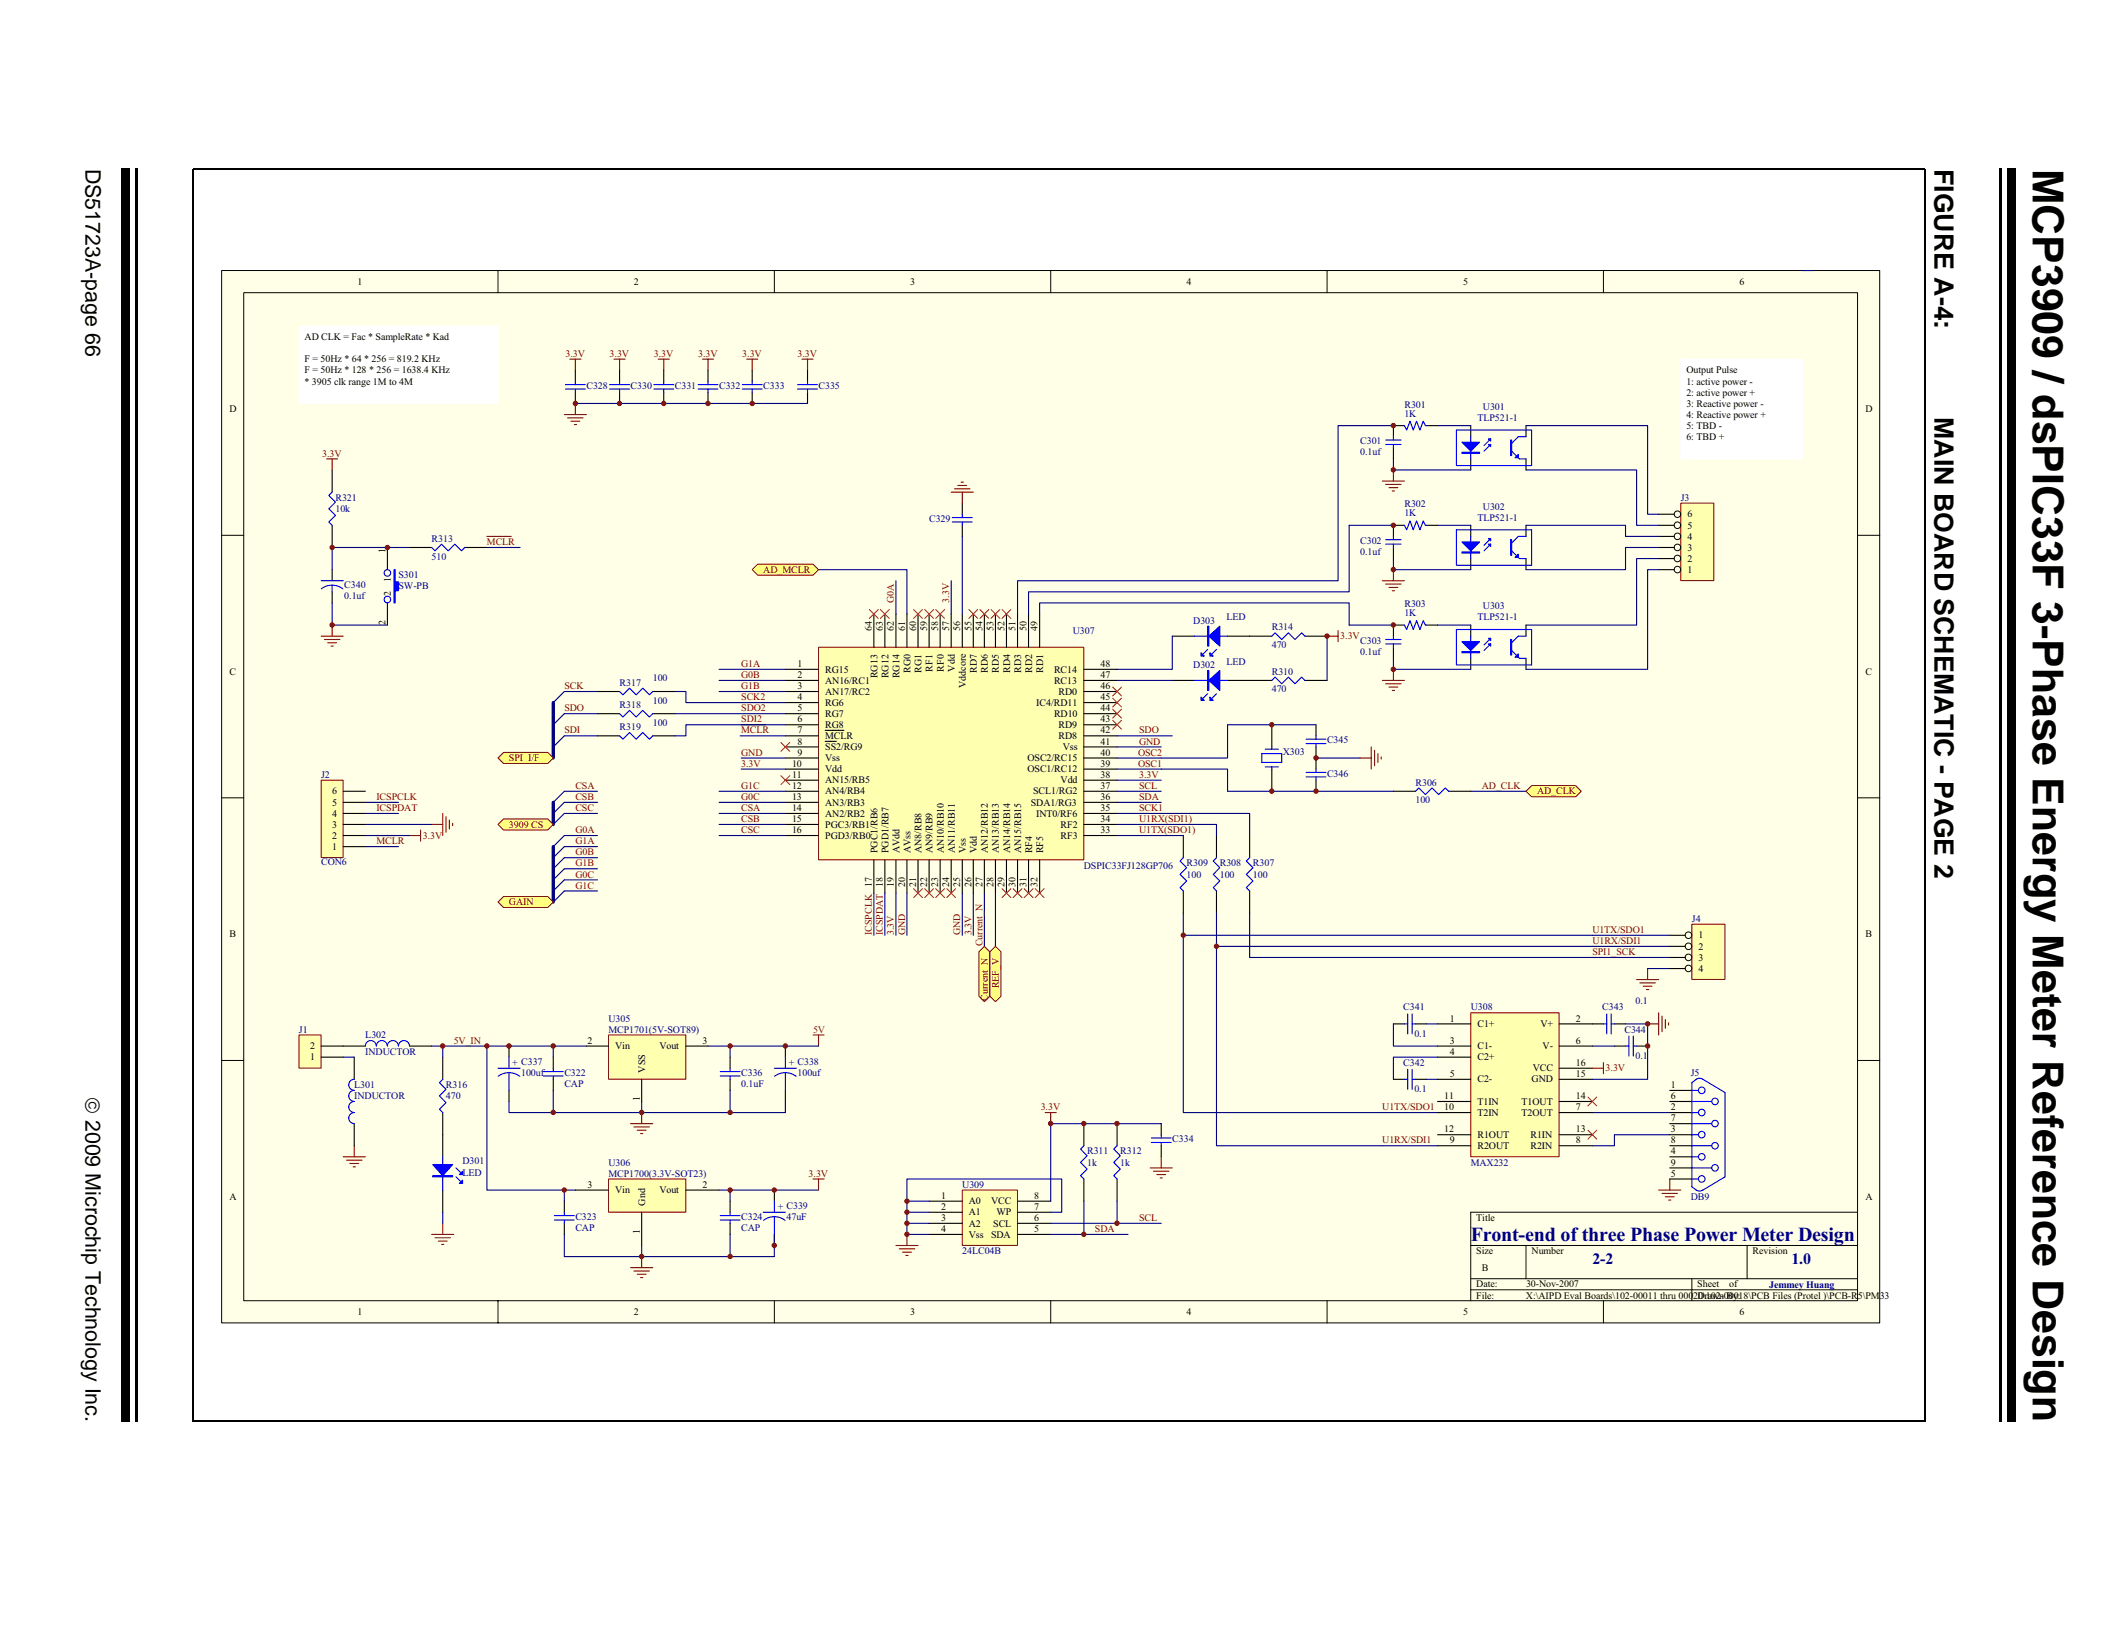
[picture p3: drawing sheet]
<svg xmlns="http://www.w3.org/2000/svg" width="279mm" height="216mm" viewBox="0 0 279 216" stroke-linecap="round" stroke-linejoin="round" font-family="sans-serif">
<defs><g id="words">
<text font-size="5.6" x="267.8" y="22.2" transform="rotate(90 267.8 22.2)">MCP3909 / dsPIC33F 3-Phase Energy Meter Reference Design</text>
<g font-size="3.5">
<text x="254.8" y="22.2" transform="rotate(90 254.8 22.2)">FIGURE A-4:</text>
<text x="254.8" y="54.9" transform="rotate(90 254.8 54.9)">MAIN BOARD SCHEMATIC - PAGE 2</text>
</g>
<g font-size="2.8">
<text x="11.3" y="22.2" transform="rotate(90 11.3 22.2)">DS51723A-page 66</text>
<text x="11.3" y="144.5" transform="rotate(90 11.3 144.5)">© 2009 Microchip Technology Inc.</text>
</g>
<text font-size="2.6" fill="#000080" x="193.7" y="163.5">Front-end of three Phase Power Meter Design</text>
<g font-size="2.1" fill="#000080">
<text x="209.8" y="166.5">2-2</text>
<text x="236" y="166.5">1.0</text>
</g>
<g font-size="1.3">
<text x="47.1" y="37.5">1</text>
<text x="83.5" y="37.5">2</text>
<text x="119.9" y="37.5">3</text>
<text x="156.3" y="37.5">4</text>
<text x="192.7" y="37.5">5</text>
<text x="229.1" y="37.5">6</text>
<text x="40.1" y="44.8">AD CLK = Fac * SampleRate * Kad</text>
<text x="40.1" y="47.7">F = 50Hz * 64 * 256 = 819.2 KHz</text>
<text x="40.1" y="49.2">F = 50Hz * 128 * 256 = 1638.4 KHz</text>
<text x="40.1" y="50.7">* 3905 clk range 1M to 4M</text>
<text x="222.1" y="49.2">Output Pulse</text>
<text x="222.1" y="50.7">1: active power -</text>
<text x="222.1" y="52.1">2: active power +</text>
<text x="222.1" y="53.6">3: Reactive power -</text>
<text x="30.2" y="54.3">D</text>
<text x="222.1" y="55">4: Reactive power +</text>
<text x="222.1" y="56.5">5: TBD -</text>
<text x="222.1" y="57.9">6: TBD +</text>
<text x="245.7" y="54.3">D</text>
<text x="222.3" y="71.1">4</text>
<text x="222.3" y="69.6">5</text>
<text x="222.3" y="68.2">6</text>
<text x="50.8" y="72.9" transform="rotate(-90 50.8 72.9)">1</text>
<text x="51.5" y="76.6" transform="rotate(-90 51.5 76.6)">1</text>
<text x="222.3" y="75.5">1</text>
<text x="222.3" y="74">2</text>
<text x="222.3" y="72.5">3</text>
<text x="50.8" y="82.3" transform="rotate(-90 50.8 82.3)">2</text>
<text x="51.5" y="78.5" transform="rotate(-90 51.5 78.5)">2</text>
<text x="114.9" y="83.1" transform="rotate(-90 114.9 83.1)">64</text>
<text x="116.3" y="83.1" transform="rotate(-90 116.3 83.1)">63</text>
<text x="117.8" y="83.1" transform="rotate(-90 117.8 83.1)">62</text>
<text x="119.2" y="83.1" transform="rotate(-90 119.2 83.1)">61</text>
<text x="120.7" y="83.1" transform="rotate(-90 120.7 83.1)">60</text>
<text x="122.1" y="83.1" transform="rotate(-90 122.1 83.1)">59</text>
<text x="123.6" y="83.1" transform="rotate(-90 123.6 83.1)">58</text>
<text x="125" y="83.1" transform="rotate(-90 125 83.1)">57</text>
<text x="126.5" y="83.1" transform="rotate(-90 126.5 83.1)">56</text>
<text x="128" y="83.1" transform="rotate(-90 128 83.1)">55</text>
<text x="129.4" y="83.1" transform="rotate(-90 129.4 83.1)">54</text>
<text x="130.9" y="83.1" transform="rotate(-90 130.9 83.1)">53</text>
<text x="132.3" y="83.1" transform="rotate(-90 132.3 83.1)">52</text>
<text x="133.8" y="83.1" transform="rotate(-90 133.8 83.1)">51</text>
<text x="135.2" y="83.1" transform="rotate(-90 135.2 83.1)">50</text>
<text x="136.7" y="83.1" transform="rotate(-90 136.7 83.1)">49</text>
<text x="30.2" y="88.9">C</text>
<text x="105.1" y="87.9">1</text>
<text x="105.1" y="89.3">2</text>
<text x="108.7" y="88.6">RG15</text>
<text x="115.6" y="89.3" transform="rotate(-90 115.6 89.3)">RG13</text>
<text x="117" y="89.3" transform="rotate(-90 117 89.3)">RG12</text>
<text x="118.5" y="89.3" transform="rotate(-90 118.5 89.3)">RG14</text>
<text x="119.9" y="88.6" transform="rotate(-90 119.9 88.6)">RG0</text>
<text x="121.4" y="88.6" transform="rotate(-90 121.4 88.6)">RG1</text>
<text x="122.9" y="88.5" transform="rotate(-90 122.9 88.5)">RF1</text>
<text x="124.3" y="88.5" transform="rotate(-90 124.3 88.5)">RF0</text>
<text x="125.8" y="88.5" transform="rotate(-90 125.8 88.5)">Vdd</text>
<text x="128.7" y="88.6" transform="rotate(-90 128.7 88.6)">RD7</text>
<text x="130.1" y="88.6" transform="rotate(-90 130.1 88.6)">RD6</text>
<text x="131.6" y="88.6" transform="rotate(-90 131.6 88.6)">RD5</text>
<text x="133.1" y="88.6" transform="rotate(-90 133.1 88.6)">RD4</text>
<text x="134.5" y="88.6" transform="rotate(-90 134.5 88.6)">RD3</text>
<text x="136" y="88.6" transform="rotate(-90 136 88.6)">RD2</text>
<text x="137.4" y="88.6" transform="rotate(-90 137.4 88.6)">RD1</text>
<text x="138.9" y="88.6">RC14</text>
<text x="145" y="89.3">47</text>
<text x="145" y="87.9">48</text>
<text x="245.7" y="88.9">C</text>
<text x="105.1" y="90.8">3</text>
<text x="105.1" y="92.2">4</text>
<text x="105.1" y="93.7">5</text>
<text x="105.1" y="95.2">6</text>
<text x="108.7" y="90.1">AN16/RC1</text>
<text x="108.7" y="91.5">AN17/RC2</text>
<text x="108.7" y="93">RG6</text>
<text x="108.7" y="94.4">RG7</text>
<text x="108.7" y="95.9">RG8</text>
<text x="127.2" y="90.6" transform="rotate(-90 127.2 90.6)">Vddcore</text>
<text x="136.5" y="93">IC4/RD11</text>
<text x="138.9" y="94.4">RD10</text>
<text x="138.9" y="90.1">RC13</text>
<text x="139.4" y="95.9">RD9</text>
<text x="139.4" y="91.5">RD0</text>
<text x="145" y="93.7">44</text>
<text x="145" y="92.2">45</text>
<text x="145" y="95.2">43</text>
<text x="145" y="90.8">46</text>
<text x="104.3" y="101">10</text>
<text x="105.1" y="96.6">7</text>
<text x="105.1" y="98.1">8</text>
<text x="105.1" y="99.5">9</text>
<text x="108.7" y="97.4">MCLR</text>
<text x="108.7" y="98.8">SS2/RG9</text>
<text x="108.7" y="100.3">Vss</text>
<text x="108.7" y="101.7">Vdd</text>
<text x="135.3" y="101.7">OSC1/RC12</text>
<text x="135.3" y="100.3">OSC2/RC15</text>
<text x="139.4" y="97.4">RD8</text>
<text x="140" y="98.8">Vss</text>
<text x="145" y="98.1">41</text>
<text x="145" y="101">39</text>
<text x="145" y="99.5">40</text>
<text x="145" y="96.6">42</text>
<text x="43.8" y="107.6">4</text>
<text x="43.8" y="106.1">5</text>
<text x="43.8" y="104.6">6</text>
<text x="104.3" y="102.5">11</text>
<text x="104.3" y="103.9">12</text>
<text x="104.3" y="105.4">13</text>
<text x="104.3" y="106.8">14</text>
<text x="108.7" y="103.2">AN15/RB5</text>
<text x="108.7" y="104.6">AN4/RB4</text>
<text x="108.7" y="106.1">AN3/RB3</text>
<text x="108.7" y="107.6">AN2/RB2</text>
<text x="135.8" y="106.1">SDA1/RG3</text>
<text x="136.1" y="104.6">SCL1/RG2</text>
<text x="136.5" y="107.6">INT0/RF6</text>
<text x="139.7" y="103.2">Vdd</text>
<text x="145" y="105.4">36</text>
<text x="145" y="103.9">37</text>
<text x="145" y="106.8">35</text>
<text x="145" y="102.5">38</text>
<text x="43.8" y="111.9">1</text>
<text x="43.8" y="110.5">2</text>
<text x="43.8" y="109">3</text>
<text x="104.3" y="108.3">15</text>
<text x="104.3" y="109.8">16</text>
<text x="108.7" y="109">PGC3/RB1</text>
<text x="108.7" y="110.5">PGD3/RB0</text>
<text x="115.6" y="112.4" transform="rotate(-90 115.6 112.4)">PGC1/RB6</text>
<text x="117" y="112.4" transform="rotate(-90 117 112.4)">PGD1/RB7</text>
<text x="118.5" y="112.4" transform="rotate(-90 118.5 112.4)">AVdd</text>
<text x="119.9" y="112.4" transform="rotate(-90 119.9 112.4)">AVss</text>
<text x="121.4" y="112.4" transform="rotate(-90 121.4 112.4)">AN8/RB8</text>
<text x="122.9" y="112.4" transform="rotate(-90 122.9 112.4)">AN9/RB9</text>
<text x="124.3" y="112.4" transform="rotate(-90 124.3 112.4)">AN10/RB10</text>
<text x="125.8" y="112.4" transform="rotate(-90 125.8 112.4)">AN11/RB11</text>
<text x="127.2" y="112.4" transform="rotate(-90 127.2 112.4)">Vss</text>
<text x="128.7" y="112.4" transform="rotate(-90 128.7 112.4)">Vdd</text>
<text x="130.1" y="112.4" transform="rotate(-90 130.1 112.4)">AN12/RB12</text>
<text x="131.6" y="112.4" transform="rotate(-90 131.6 112.4)">AN13/RB13</text>
<text x="133.1" y="112.4" transform="rotate(-90 133.1 112.4)">AN14/RB14</text>
<text x="134.5" y="112.4" transform="rotate(-90 134.5 112.4)">AN15/RB15</text>
<text x="136" y="112.4" transform="rotate(-90 136 112.4)">RF4</text>
<text x="137.4" y="112.4" transform="rotate(-90 137.4 112.4)">RF5</text>
<text x="139.7" y="110.5">RF3</text>
<text x="139.7" y="109">RF2</text>
<text x="145" y="109.8">33</text>
<text x="145" y="108.3">34</text>
<text x="114.9" y="116.8" transform="rotate(-90 114.9 116.8)">17</text>
<text x="117.8" y="116.8" transform="rotate(-90 117.8 116.8)">19</text>
<text x="119.2" y="116.8" transform="rotate(-90 119.2 116.8)">20</text>
<text x="120.7" y="116.8" transform="rotate(-90 120.7 116.8)">21</text>
<text x="122.1" y="116.8" transform="rotate(-90 122.1 116.8)">22</text>
<text x="123.6" y="116.8" transform="rotate(-90 123.6 116.8)">23</text>
<text x="125" y="116.8" transform="rotate(-90 125 116.8)">24</text>
<text x="126.5" y="116.8" transform="rotate(-90 126.5 116.8)">25</text>
<text x="128" y="116.8" transform="rotate(-90 128 116.8)">26</text>
<text x="129.4" y="116.8" transform="rotate(-90 129.4 116.8)">27</text>
<text x="130.9" y="116.8" transform="rotate(-90 130.9 116.8)">28</text>
<text x="132.3" y="116.8" transform="rotate(-90 132.3 116.8)">29</text>
<text x="133.8" y="116.8" transform="rotate(-90 133.8 116.8)">30</text>
<text x="135.2" y="116.8" transform="rotate(-90 135.2 116.8)">31</text>
<text x="136.7" y="116.8" transform="rotate(-90 136.7 116.8)">32</text>
<text x="30.2" y="123.5">B</text>
<text x="223.7" y="123.6">1</text>
<text x="223.7" y="125.1">2</text>
<text x="245.7" y="123.5">B</text>
<text x="223.7" y="126.5">3</text>
<text x="223.7" y="128">4</text>
<text x="77.4" y="137.5">2</text>
<text x="92.5" y="137.5">3</text>
<text x="191" y="134.6">1</text>
<text x="191" y="137.5">3</text>
<text x="194.6" y="135.3">C1+</text>
<text x="202.9" y="135.3">V+</text>
<text x="207.6" y="134.6">2</text>
<text x="207.6" y="137.5">6</text>
<text x="40.8" y="139.7">1</text>
<text x="40.8" y="138.2">2</text>
<text x="81" y="138.2">Vin</text>
<text x="85" y="141.3" transform="rotate(-90 85 141.3)">VSS</text>
<text x="86.9" y="138.2">Vout</text>
<text x="191" y="141.9">5</text>
<text x="191" y="138.9">4</text>
<text x="194.6" y="138.2">C1-</text>
<text x="194.6" y="142.6">C2-</text>
<text x="194.6" y="139.7">C2+</text>
<text x="201.8" y="142.6">GND</text>
<text x="201.9" y="141.1">VCC</text>
<text x="203.2" y="138.2">V-</text>
<text x="207.6" y="141.9">15</text>
<text x="207.6" y="140.4">16</text>
<text x="220.1" y="143.3">1</text>
<text x="84.3" y="145.1" transform="rotate(-90 84.3 145.1)">1</text>
<text x="190.3" y="144.8">11</text>
<text x="190.3" y="146.2">10</text>
<text x="190.3" y="149.2">12</text>
<text x="194.6" y="145.5">T1IN</text>
<text x="194.6" y="147">T2IN</text>
<text x="194.6" y="149.9">R1OUT</text>
<text x="200.4" y="147">T2OUT</text>
<text x="200.4" y="145.5">T1OUT</text>
<text x="201.6" y="149.9">R1IN</text>
<text x="207.6" y="149.2">13</text>
<text x="207.6" y="146.2">7</text>
<text x="207.6" y="144.8">14</text>
<text x="220.1" y="144.8">6</text>
<text x="220.1" y="146.2">2</text>
<text x="220.1" y="147.7">7</text>
<text x="220.1" y="149.2">3</text>
<text x="191" y="150.6">9</text>
<text x="194.6" y="151.3">R2OUT</text>
<text x="201.6" y="151.3">R2IN</text>
<text x="207.6" y="150.6">8</text>
<text x="220.1" y="150.6">8</text>
<text x="220.1" y="152.1">4</text>
<text x="220.1" y="153.5">9</text>
<text x="220.1" y="155">5</text>
<text x="30.2" y="158.1">A</text>
<text x="77.4" y="156.5">3</text>
<text x="81" y="157.2">Vin</text>
<text x="85" y="158.8" transform="rotate(-90 85 158.8)">Gnd</text>
<text x="86.9" y="157.2">Vout</text>
<text x="92.5" y="156.5">2</text>
<text x="124" y="157.9">1</text>
<text x="124" y="159.4">2</text>
<text x="124" y="160.8">3</text>
<text x="127.6" y="158.6">A0</text>
<text x="127.6" y="160.1">A1</text>
<text x="127.6" y="161.6">A2</text>
<text x="130.6" y="158.6">VCC</text>
<text x="130.8" y="161.6">SCL</text>
<text x="131.3" y="160.1">WP</text>
<text x="136.2" y="160.8">6</text>
<text x="136.2" y="157.9">8</text>
<text x="136.2" y="159.4">7</text>
<text x="194.5" y="160.8">Title</text>
<text x="245.7" y="158.1">A</text>
<text x="84.3" y="162.6" transform="rotate(-90 84.3 162.6)">1</text>
<text x="124" y="162.3">4</text>
<text x="127.6" y="163">Vss</text>
<text x="130.6" y="163">SDA</text>
<text x="136.2" y="162.3">5</text>
<text x="194.5" y="165.2">Size</text>
<text x="195.2" y="167.4">B</text>
<text x="201.8" y="165.2">Number</text>
<text x="230.9" y="165.2">Revision</text>
<text x="47.1" y="173.2">1</text>
<text x="83.5" y="173.2">2</text>
<text x="119.9" y="173.2">3</text>
<text x="156.3" y="173.2">4</text>
<text x="192.7" y="173.2">5</text>
<text x="194.5" y="169.6">Date:</text>
<text x="194.5" y="171.1">File:</text>
<text x="201" y="171.1">X:\AIPD Eval Boards\102-00011 thru 00020\102-00018\PCB Files (Protel )\PCB-R5\PM33</text>
<text x="201" y="169.6">30-Nov-2007</text>
<text x="223.6" y="169.6">Sheet</text>
<text x="223.6" y="171.1">Drawn By:</text>
<text x="227.8" y="169.6">of</text>
<text x="229.1" y="173.2">6</text>
</g>
<g font-size="1.3" fill="#800000">
<text x="74.5" y="47">3.3V</text>
<text x="80.3" y="47">3.3V</text>
<text x="86.1" y="47">3.3V</text>
<text x="92" y="47">3.3V</text>
<text x="97.8" y="47">3.3V</text>
<text x="105.1" y="47">3.3V</text>
<text x="42.4" y="60.1">3.3V</text>
<text x="64.1" y="71.8">MCLR</text>
<text x="100.5" y="75.5">AD_MCLR</text>
<text x="117.8" y="79.4" transform="rotate(-90 117.8 79.4)">G0A</text>
<text x="125" y="79.4" transform="rotate(-90 125 79.4)">3.3V</text>
<text x="97.6" y="87.9">G1A</text>
<text x="97.6" y="89.3">G0B</text>
<text x="176.6" y="84.2">3.3V</text>
<text x="74.3" y="90.8">SCK</text>
<text x="74.3" y="93.7">SDO</text>
<text x="97.6" y="90.8">G1B</text>
<text x="97.6" y="92.2">SCK2</text>
<text x="97.6" y="93.7">SDO2</text>
<text x="97.6" y="95.2">SDI2</text>
<text x="67.1" y="100.3">SPI I/F</text>
<text x="74.3" y="96.6">SDI</text>
<text x="97.6" y="96.6">MCLR</text>
<text x="97.6" y="101">3.3V</text>
<text x="97.6" y="99.5">GND</text>
<text x="149.9" y="101">OSC1</text>
<text x="149.9" y="99.5">OSC2</text>
<text x="150.1" y="98.1">GND</text>
<text x="150.1" y="96.6">SDO</text>
<text x="49.6" y="106.8">ICSPDAT</text>
<text x="49.6" y="105.4">ICSPCLK</text>
<text x="75.8" y="103.9">CSA</text>
<text x="75.8" y="105.4">CSB</text>
<text x="75.8" y="106.8">CSC</text>
<text x="97.6" y="106.8">CSA</text>
<text x="97.6" y="105.4">G0C</text>
<text x="97.6" y="103.9">G1C</text>
<text x="150.1" y="103.9">SCL</text>
<text x="150.1" y="105.4">SDA</text>
<text x="150.1" y="102.5">3.3V</text>
<text x="150.1" y="106.8">SCK1</text>
<text x="195.2" y="103.9">AD_CLK</text>
<text x="202.5" y="104.6">AD_CLK</text>
<text x="49.6" y="111.2">MCLR</text>
<text x="55.7" y="110.5">3.3V</text>
<text x="67.1" y="109">3909 CS</text>
<text x="75.8" y="109.8">G0A</text>
<text x="75.8" y="111.2">G1A</text>
<text x="75.8" y="112.7">G0B</text>
<text x="97.6" y="108.3">CSB</text>
<text x="97.6" y="109.8">CSC</text>
<text x="150.1" y="108.3">U1RX(SDI1)</text>
<text x="150.1" y="109.8">U1TX(SDO1)</text>
<text x="67.1" y="119.2">GAIN</text>
<text x="75.8" y="114.1">G1B</text>
<text x="75.8" y="115.6">G0C</text>
<text x="75.8" y="117.1">G1C</text>
<text x="114.9" y="123.2" transform="rotate(-90 114.9 123.2)">ICSPCLK</text>
<text x="116.3" y="123.2" transform="rotate(-90 116.3 123.2)">ICSPDAT 18</text>
<text x="117.8" y="123.2" transform="rotate(-90 117.8 123.2)">3.3V</text>
<text x="119.2" y="123.2" transform="rotate(-90 119.2 123.2)">GND</text>
<text x="126.5" y="123.2" transform="rotate(-90 126.5 123.2)">GND</text>
<text x="128" y="123.2" transform="rotate(-90 128 123.2)">3.3V</text>
<text x="129.4" y="124.7" transform="rotate(-90 129.4 124.7)">Current_N</text>
<text x="209.8" y="124.4">U1RX/SDI1</text>
<text x="209.8" y="122.9">U1TX/SDO1</text>
<text x="209.8" y="125.8">SPI1_SCK</text>
<text x="130.1" y="131.8" transform="rotate(-90 130.1 131.8)">Current_N</text>
<text x="131.6" y="130.2" transform="rotate(-90 131.6 130.2)">REF_V</text>
<text x="59.8" y="137.5">5V_IN</text>
<text x="211.5" y="141.1">3.3V</text>
<text x="137.1" y="146.2">3.3V</text>
<text x="182.1" y="146.2">U1TX/SDO1</text>
<text x="106.5" y="155">3.3V</text>
<text x="182.1" y="150.6">U1RX/SDI1</text>
<text x="150.1" y="160.8">SCL</text>
<text x="144.2" y="162.3">SDA</text>
</g>
<g font-size="1.3" fill="#000080">
<text x="77.2" y="51.2">C328</text>
<text x="83.1" y="51.2">C330</text>
<text x="88.9" y="51.2">C331</text>
<text x="94.7" y="51.2">C332</text>
<text x="100.5" y="51.2">C333</text>
<text x="107.8" y="51.2">C335</text>
<text x="185" y="53.7">R301</text>
<text x="179.2" y="58.5">C301</text>
<text x="179.2" y="60">0.1uf</text>
<text x="185" y="54.9">1K</text>
<text x="194.6" y="55.5">TLP521-1</text>
<text x="195.3" y="54">U301</text>
<text x="44.2" y="66">R321</text>
<text x="221.4" y="66">J3</text>
<text x="44.2" y="67.4">10k</text>
<text x="56.9" y="71.4">R313</text>
<text x="122.4" y="68.7">C329</text>
<text x="179.2" y="71.7">C302</text>
<text x="185" y="66.8">R302</text>
<text x="185" y="68">1K</text>
<text x="194.6" y="68.6">TLP521-1</text>
<text x="195.3" y="67.1">U302</text>
<text x="45.4" y="77.5">C340</text>
<text x="52.5" y="76.2">S301</text>
<text x="52.5" y="77.6">SW-PB</text>
<text x="56.9" y="73.7">510</text>
<text x="179.2" y="73.1">0.1uf</text>
<text x="45.4" y="79">0.1uf</text>
<text x="141.3" y="83.5">U307</text>
<text x="157.2" y="82.2">D303</text>
<text x="161.6" y="81.7">LED</text>
<text x="167.5" y="83.1">R314</text>
<text x="185" y="80">R303</text>
<text x="185" y="81.2">1K</text>
<text x="194.6" y="81.7">TLP521-1</text>
<text x="195.3" y="80.3">U303</text>
<text x="86" y="89.8">100</text>
<text x="157.2" y="88">D302</text>
<text x="161.6" y="87.6">LED</text>
<text x="167.5" y="85.4">470</text>
<text x="167.5" y="88.9">R310</text>
<text x="179.2" y="84.8">C303</text>
<text x="179.2" y="86.3">0.1uf</text>
<text x="81.6" y="93.3">R318</text>
<text x="81.6" y="90.3">R317</text>
<text x="86" y="92.7">100</text>
<text x="86" y="95.6">100</text>
<text x="167.5" y="91.2">470</text>
<text x="81.6" y="96.2">R319</text>
<text x="169" y="99.4">X303</text>
<text x="174.8" y="97.9">C345</text>
<text x="42.3" y="102.5">J2</text>
<text x="174.8" y="102.3">C346</text>
<text x="186.5" y="103.5">R306</text>
<text x="186.5" y="105.8">100</text>
<text x="42.3" y="114">CON6</text>
<text x="142.8" y="114.4">DSPIC33FJ128GP706</text>
<text x="156.3" y="114.1">R309</text>
<text x="156.3" y="115.6">100</text>
<text x="160.7" y="114.1">R308</text>
<text x="160.7" y="115.6">100</text>
<text x="165.1" y="114.1">R307</text>
<text x="165.1" y="115.6">100</text>
<text x="222.9" y="121.4">J4</text>
<text x="39.4" y="136">J1</text>
<text x="48.1" y="136.8">L302</text>
<text x="80.2" y="134.6">U305</text>
<text x="80.2" y="136">MCP1701(5V-SOT89)</text>
<text x="184.9" y="133.1">C341</text>
<text x="186.3" y="136.6">0.1</text>
<text x="193.7" y="133.1">U308</text>
<text x="211.1" y="133.1">C343</text>
<text x="214" y="136">C344</text>
<text x="215.4" y="132.2">0.1</text>
<text x="46.7" y="143.3">L301</text>
<text x="48.1" y="138.9">INDUCTOR</text>
<text x="58.8" y="143.3">R316</text>
<text x="67.5" y="140.4">+ C337</text>
<text x="68.7" y="141.7">100uf</text>
<text x="74.3" y="141.7">C322</text>
<text x="74.3" y="143.2">CAP</text>
<text x="97.6" y="141.7">C336</text>
<text x="97.6" y="143.2">0.1uF</text>
<text x="103.9" y="140.4">+ C338</text>
<text x="105.1" y="141.7">100uf</text>
<text x="184.9" y="140.4">C342</text>
<text x="186.3" y="143.9">0.1</text>
<text x="215.4" y="139.5">0.1</text>
<text x="222.7" y="141.7">J5</text>
<text x="46.7" y="144.8">INDUCTOR</text>
<text x="58.8" y="144.8">470</text>
<text x="60.9" y="153.4">D301</text>
<text x="60.9" y="154.9">LED</text>
<text x="80.2" y="153.5">U306</text>
<text x="80.2" y="155">MCP1700(3.3V-SOT23)</text>
<text x="143.2" y="152.1">R311</text>
<text x="143.2" y="153.5">1k</text>
<text x="147.6" y="152.1">R312</text>
<text x="147.6" y="153.5">1k</text>
<text x="154.4" y="150.5">C334</text>
<text x="193.7" y="153.5">MAX232</text>
<text x="75.8" y="160.7">C323</text>
<text x="97.6" y="160.7">C324</text>
<text x="102.4" y="159.4">+ C339</text>
<text x="103.6" y="160.7">47uF</text>
<text x="126.8" y="156.5">U309</text>
<text x="222.7" y="158.1">DB9</text>
<text x="75.8" y="162.2">CAP</text>
<text x="97.6" y="162.2">CAP</text>
<text x="126.8" y="165.2">24LC04B</text>
<text x="233.1" y="169.6">Jemmey Huang</text>
</g>
<text font-size="1.3" fill="#8e0034" x="107.1" y="136">5V</text>
</g></defs>
<path d="M263.6 22.2v165.1" fill="none" stroke="#000" stroke-width=".36"/>
<path d="M264.5 22.2h1v165.1h-1z" fill="#000"/>
<path d="M13.1 22.2h5.9v165.1h-5.9z" fill="#fff"/>
<path d="M18 22.2v165.1" fill="none" stroke="#000" stroke-width=".36"/>
<path d="M16 22.2h1v165.1h-1z" fill="#000"/>
<path d="M28.2 33.3h220.7v141.7h-220.7z" fill="#fff"/>
<path d="M29.2 35.6h218.4v138.7h-218.4z" fill="#ffffe8"/>
<g fill="none" stroke="#000" stroke-width=".13">
<path d="M29.2 35.6h218.4v138.7h-218.4zM32.1 38.6h212.6v132.7h-212.6zM65.6 35.6v3M102 35.6v3M138.4 35.6v3M174.8 35.6v3M211.2 35.6v3M29.2 70.5h2.9M244.7 70.5h2.9M29.2 105.1h2.9M244.7 105.1h2.9M29.2 139.7h2.9"/>
<path d="M244.7 139.7h2.9M244.7 159.7h-51v11.7M65.6 171.4v2.9M102 171.4v2.9M138.4 171.4v2.9M174.8 171.4v2.9M193.7 164.1h51M193.7 168.4h51M193.7 169.9h51M201 164.1v4.3M211.2 171.4v2.9M222.9 168.4v3"/>
<path d="M230.1 164.1v4.3"/>
</g>
<path d="M42.3 83.8h2.9M42.7 84.2h2.1M43.2 84.7h1.1M43.6 85.1h.3M43.8 82.3v1.5M56.9 108.6h1.4M58.3 107.2v2.9M58.8 107.6v2M59.2 108v1.2M59.6 108.5v.3" fill="none" stroke="#800000" stroke-width=".15"/>
<path d="M43.8 75v1.5M43.8 78v1.4M51 72.1v2.9M51 79.4v2.9M54 72.1h2.9M61.2 72.1h2.9" fill="none" stroke="#000" stroke-width=".15"/>
<path d="M42.3 76.5h2.9M42.3 77.6a2.32 2.32 0 0 1 2.9 0M43.8 77.1v.9M56.9 72.1l.4 .5 .9-.9 .8 .9 .9-.9 .9 .9 .4-.5" fill="none" stroke="#00f" stroke-width=".15"/>
<path d="M51.9 75h.2v1.6h.4v1.2h-.4v1.6h-.2z" fill-rule="evenodd" fill="#00f"/>
<g fill="none" stroke="#00f" stroke-width=".15">
<path d="M51.9 75h.2v1.6h.4v1.2h-.4v1.6h-.2z"/>
<circle cx="51" cy="75.5" r=".43"/>
<circle cx="51" cy="79" r=".43"/>
</g>
<path d="M75.1 47.3h1.4M75.8 47.3v1.5M54 110.1h1.4M55.4 109.3v1.5" fill="none" stroke="#800000" stroke-width=".15"/>
<path d="M39.4 42.9h26.2v10.2h-26.2z" fill="#fff"/>
<path d="M39.4 42.9h26.2v10.2h-26.2z" fill="none" stroke="#fff" stroke-width=".13"/>
<path d="M75.8 48.8v1.4M75.8 51.7v1.4" fill="none" stroke="#000" stroke-width=".15"/>
<path d="M74.5 51.2h2.6M74.5 50.7h2.6M75.8 50.2v.5M75.8 51.2v.5" fill="none" stroke="#00f" stroke-width=".15"/>
<path d="M74.3 54.6h2.9M74.8 55h2M75.2 55.5h1.2M75.6 55.9h.3M75.8 53.1v1.5" fill="none" stroke="#800000" stroke-width=".15"/>
<path d="M42.3 102.8h2.9v10.2h-2.9z" fill="#ffffb0"/>
<path d="M42.3 102.8h2.9v10.2h-2.9z" fill="none" stroke="#800000" stroke-width=".13"/>
<g fill="none" stroke="#000" stroke-width=".15">
<path d="M81.6 48.8v1.4M81.6 51.7v1.4M87.4 48.8v1.4M87.4 51.7v1.4M93.3 48.8v1.4M93.3 51.7v1.4M99.1 48.8v1.4M99.1 51.7v1.4M43.8 61.9v2.9M43.8 69.2v2.9M45.2 111.5h2.9M45.2 110.1h2.9"/>
<path d="M45.2 108.6h2.9M45.2 107.2h2.9M45.2 105.7h2.9M45.2 104.2h2.9M67.1 137.8v1.5M72.9 139.3v1.4M96.2 139.3v1.4M103.5 137.8v1.5M58.3 149.5v2.9M58.3 156.8v2.9M67.1 143.6v1.5M72.9 142.2v1.4"/>
<path d="M74.3 158.2v1.5M96.2 142.2v1.4M96.2 158.2v1.5M102 156.8v1.4M103.5 143.6v1.5M153 148v1.5M153 150.9v1.5M74.3 161.1v1.5M96.2 161.1v1.5M102 162.6v1.5"/>
</g>
<g fill="none" stroke="#000080" stroke-width=".15">
<path d="M237.4 35.6h1.5M43.8 79.4v2.9h7.2M54 72.1h-10.2v2.9M48.1 105.7h4.4M48.1 107.2h4.4M48.1 108.6h8.8M48.1 110.1h5.9M48.1 111.5h4.4M56.9 137.8h20.3M72.9 137.8v1.5M93.3 137.8h14.5M96.2 137.8v1.5"/>
<path d="M72.9 143.6v3M74.3 156.8v1.4M84.5 145.1v1.5M94.7 156.8h13.1M96.2 143.6v3h-29.1v-1.5M96.2 156.8v1.4M74.3 162.6v2.9M84.5 164.1v1.4"/>
</g>
<g fill="none" stroke="#800000" stroke-width=".15">
<path d="M80.9 47.3h1.4M81.6 47.3v1.5M86.7 47.3h1.5M87.4 47.3v1.5M92.5 47.3h1.5M93.3 47.3v1.5M98.4 47.3h1.4M99.1 47.3v1.5M43 60.4h1.5M43.8 60.4v1.5M49.6 110.1h2.5M83.1 148h2.9"/>
<path d="M83.5 148.4h2M83.9 148.9h1.2M84.4 149.3h.3M84.5 146.6v1.4M83.1 167h2.9M83.5 167.4h2M83.9 167.9h1.2M84.4 168.3h.3M84.5 165.5v1.5"/>
</g>
<g fill="none" stroke="#00f" stroke-width=".15">
<path d="M80.3 51.2h2.6M80.3 50.7h2.6M81.6 50.2v.5M81.6 51.2v.5M86.1 51.2h2.7M86.1 50.7h2.7M87.4 50.2v.5M87.4 51.2v.5M92 51.2h2.6M92 50.7h2.6M93.3 50.2v.5M93.3 51.2v.5"/>
<path d="M97.8 51.2h2.6M97.8 50.7h2.6M99.1 50.2v.5M99.1 51.2v.5M43.8 64.8l-.5 .5 .9 .8-.9 .9 .9 .9-.9 .9 .5 .4M67.1 139.3v1.4M103.5 139.3v1.4M58.3 152.4v4.4M60.1 155l.5 .6M60.1 153.8l.5 .6M65.6 140.7h2.9M65.6 141.8a2.33 2.33 0 0 1 2.9 0"/>
<path d="M67.1 141.3v2.3M71.6 141.7h2.6M71.6 141.2h2.6M72.9 140.7v.5M72.9 141.7v.5M74.3 159.7v.4M94.9 141.7h2.6M94.9 141.2h2.6M96.2 140.7v.5M96.2 141.7v.5M96.2 159.7v.4M100.5 159.7h3"/>
<path d="M102 140.7h2.9M102 158.2v1.5M102 141.8a2.33 2.33 0 0 1 2.9 0M103.5 141.3v2.3M151.7 150.5h2.6M151.7 149.9h2.6M153 149.5v.4M153 150.5v.4M73 160.7h2.6M73 160.1h2.6M74.3 160.7v.4M94.9 160.7h2.6"/>
<path d="M94.9 160.1h2.6M96.2 160.7v.4M100.6 160.8a2.32 2.32 0 0 1 2.8 0M102 160.3v2.3"/>
</g>
<path d="M107.1 136.3h1.5M107.8 136.3v1.5" fill="none" stroke="#8e0034" stroke-width=".15"/>
<path d="M57 153.4h2.6l-1.3 1.5z" fill="#00f"/>
<path d="M57 153.4h2.6l-1.3 1.5zM57 154.9h2.6v.1h-2.6zM57 154.9h2.6" fill="none" stroke="#00f" stroke-width=".15"/>
<path d="M60.9 155.5v.4h-.4z" fill="#00f"/>
<path d="M60.5 155.9l.4-.4v.4z" fill="none" stroke="#00f" stroke-width=".15"/>
<path d="M60.9 154.3v.4h-.4z" fill="#00f"/>
<path d="M58.3 142.2l-.4 .4 .9 .9-.9 .9 .9 .8-.9 .9 .4 .5M60.9 154.3v.4h-.4z" fill="none" stroke="#00f" stroke-width=".15"/>
<path d="M58.3 139.3v2.9M58.3 146.6v2.9" fill="none" stroke="#000" stroke-width=".15"/>
<path d="M56.9 162.6h2.9M57.3 163h2M57.7 163.5h1.2M58.2 163.9h.3M58.3 161.1v1.5" fill="none" stroke="#781915" stroke-width=".15"/>
<path d="M58.3 137.8v1.5M58.3 159.7v1.4" fill="none" stroke="#000080" stroke-width=".15"/>
<path d="M126.8 156.8h7.2v7.3h-7.2z" fill="#ffffb0"/>
<path d="M126.8 156.8h7.2v7.3h-7.2z" fill="none" stroke="#800000" stroke-width=".13"/>
<g fill="none" stroke="#000" stroke-width=".15">
<path d="M106.4 48.8v1.4M106.4 51.7v1.4M122.4 158.2h4.4M122.4 159.7h4.4M134 158.2h4.4M134 159.7h4.4M142.8 148v2.9M142.8 155.3v2.9M147.1 148v2.9M147.1 155.3v2.9M122.4 161.1h4.4M122.4 162.6h4.4"/>
<path d="M134 161.1h4.4M134 162.6h4.4"/>
</g>
<path d="M105.6 47.3h1.5M106.4 47.3v1.5M137.7 146.6h1.4M138.4 146.6v1.4M118 164.1h2.9M118.5 164.5h2M118.9 164.9h1.2M119.3 165.4h.3M119.5 162.6v1.5" fill="none" stroke="#800000" stroke-width=".15"/>
<path d="M119.5 159.7h2.9M119.5 158.2h2.9M138.4 159.7h1.5v-4.4h-20.4v7.3h2.9M142.8 158.2v4.4M147.1 158.2v2.9M147.1 148h-8.7v10.2M119.5 161.1h2.9M138.4 162.6h10.2M138.4 161.1h14.6" fill="none" stroke="#000080" stroke-width=".15"/>
<path d="M105.1 51.2h2.6M105.1 50.7h2.6M106.4 50.2v.5M106.4 51.2v.5M142.8 150.9l-.5 .5 .9 .8-.9 .9 .9 .9-.9 .9 .5 .4M147.1 150.9l-.4 .5 .9 .8-.9 .9 .9 .9-.9 .9 .4 .4" fill="none" stroke="#00f" stroke-width=".15"/>
<path d="M80.2 155.3h10.1v4.4h-10.1z" fill="#ffffb0"/>
<path d="M80.2 155.3h10.1v4.4h-10.1z" fill="none" stroke="#800000" stroke-width=".13"/>
<path d="M75.8 156.8h4.4M84.5 159.7v4.4M90.4 156.8h4.3" fill="none" stroke="#000" stroke-width=".15"/>
<path d="M39.4 136.3h2.9v4.4h-2.9z" fill="#ffffb0"/>
<path d="M39.4 136.3h2.9v4.4h-2.9z" fill="none" stroke="#800000" stroke-width=".13"/>
<path d="M42.3 139.3h2.9M42.3 137.8h2.9" fill="none" stroke="#000" stroke-width=".15"/>
<path d="M45.2 152.4h2.9M45.7 152.8h2M46.1 153.3h1.2M46.5 153.7h.3M46.7 150.9v1.5" fill="none" stroke="#800000" stroke-width=".15"/>
<path d="M221.4 66.3h4.4v10.2h-4.4z" fill="#ffffb0"/>
<path d="M221.4 66.3h4.4v10.2h-4.4z" fill="none" stroke="#800000" stroke-width=".13"/>
<g fill="none" stroke="#000" stroke-width=".13">
<circle cx="221" cy="69.2" r=".43"/>
<circle cx="221" cy="72.1" r=".43"/>
<circle cx="221" cy="75" r=".43"/>
<circle cx="221" cy="70.6" r=".43"/>
<circle cx="221" cy="73.6" r=".43"/>
<circle cx="221" cy="67.7" r=".43"/>
</g>
<g fill="none" stroke="#000" stroke-width=".15">
<path d="M218.5 75h2M218.5 73.6h2M218.5 72.1h2M218.5 70.7h2M218.5 69.2h2M218.5 67.7h2M183.6 134.9h1.4M186.5 134.9h1.4M209.8 134.9h1.4M212.7 137.8h1.4M212.7 134.9h1.4M215.6 137.8h1.4"/>
<path d="M183.6 142.2h1.4M186.5 142.2h1.4"/>
</g>
<g fill="none" stroke="#000080" stroke-width=".15">
<path d="M64.1 72.1h4.4M183.6 134.9v2.9h5.8M187.9 134.9h1.5M189.4 139.3h-5.8v2.9M209.8 123.2h10.2M209.8 124.7h10.2M209.8 126.1h10.2M209.8 137.8h2.9M214.1 134.9h2.9v2.9M182.1 146.6h7.3M182.1 150.9h7.3M187.9 142.2h1.5"/>
<path d="M209.8 146.6h2.9M212.7 149.5v1.4h-2.9"/>
</g>
<g fill="none" stroke="#00f" stroke-width=".15">
<path d="M185 134.9h.4M185.4 133.6v2.6M186 133.6v2.6M186 134.9h.5M211.2 134.9h.5M211.7 133.6v2.6M212.2 133.6v2.6M212.2 134.9h.5M214.1 137.8h.5M214.6 136.5v2.6M215.2 136.5v2.6M215.2 137.8h.4"/>
<path d="M185 142.2h.4M185.4 140.9v2.6M186 140.9v2.6M186 142.2h.5"/>
</g>
<path d="M217 134.9h1.5M218.5 133.4v2.9M218.9 133.9v2M219.4 134.3v1.2M219.8 134.7v.3M218.5 156.8h2.9M218.9 157.2h2.1M219.4 157.6h1.1M219.8 158.1h.3M220 155.3v1.5" fill="none" stroke="#800000" stroke-width=".15"/>
<path d="M193.8 133.4h11.6v19h-11.6z" fill="#ffffb0"/>
<path d="M193.7 133.4h11.7v19h-11.7z" fill="none" stroke="#800000" stroke-width=".13"/>
<g fill="none" stroke="#000" stroke-width=".15">
<path d="M126.8 66.3v1.4M126.8 69.2v1.5M189.4 134.9h4.3M189.4 137.8h4.3M189.4 139.3h4.3M205.4 134.9h4.4M205.4 137.8h4.4M189.4 142.2h4.3M189.4 146.6h4.3M189.4 150.9h4.3M189.4 145.1h4.3M189.4 149.5h4.3"/>
<path d="M205.4 142.2h4.4M205.4 146.6h4.4M205.4 150.9h4.4M205.4 145.1h4.4M205.4 149.5h4.4M205.4 140.7h4.4M220 146.6h2.9M220 150.9h2.9M220 145.1h2.9M220 149.5h2.9M220 143.6h2.9M220 148h2.9"/>
<path d="M220 152.4h2.9M220 153.8h2.9M220 155.3h2.9"/>
</g>
<path d="M211.2 140v1.4M209.8 140.7h1.4" fill="none" stroke="#800000" stroke-width=".15"/>
<path d="M217 137.8v4.4h-7.2M212.7 146.6h7.3M212.7 149.5h7.3" fill="none" stroke="#000080" stroke-width=".15"/>
<g fill="none" stroke="#00f" stroke-width=".15">
<path d="M125.4 68.2h2.7M125.4 68.8h2.7M126.8 67.7v.5M126.8 68.8v.4M222.9 155.3h.8M222.9 153.8h2.6M222.9 152.4h.8M222.9 150.9h2.6M222.9 149.5h.8M222.9 148h2.6M222.9 146.6h.8M222.9 145.1h2.6"/>
<path d="M222.9 143.6h.8M224.3 142.2l-.4-.2a1.37 1.37 0 0 0-1 .6v13.7a1.5 1.5 0 0 0 1 .6l.4-.2M224.3 142.2l2.9 1.7v11.1l-2.9 1.8"/>
<circle cx="224.2" cy="155.3" r=".44"/>
<circle cx="224.2" cy="143.6" r=".44"/>
<circle cx="224.2" cy="146.5" r=".44"/>
<circle cx="224.2" cy="152.4" r=".43"/>
<circle cx="224.2" cy="149.5" r=".43"/>
<circle cx="225.9" cy="153.8" r=".43"/>
<circle cx="225.9" cy="145.1" r=".43"/>
<circle cx="225.9" cy="150.9" r=".43"/>
<circle cx="225.9" cy="148" r=".43"/>
</g>
<path d="M107.8 85.3h35v28h-35z" fill="#ffffb0"/>
<path d="M107.8 85.3h35v28h-35z" fill="none" stroke="#800000" stroke-width=".13"/>
<g fill="none" stroke="#000" stroke-width=".15">
<path d="M78.7 91.1h2.9M78.7 94h2.9M78.7 96.9h2.9M86 91.1h2.9M86 94h2.9M86 96.9h2.9M103.5 88.2h4.3M103.5 89.6h4.3M103.5 91.1h4.3M103.5 92.6h4.3M103.5 94h4.3M103.5 95.5h4.3"/>
<path d="M103.5 96.9h4.3M103.5 98.4h4.3M103.5 99.9h4.3M108.7 96.2h2.5M108.7 97.7h1.5M115.1 80.9v4.4M116.6 80.9v4.4M118 80.9v4.4M119.5 80.9v4.4M120.9 80.9v4.4M122.4 80.9v4.4M123.8 80.9v4.4"/>
<path d="M125.3 80.9v4.4M126.8 80.9v4.4M128.2 80.9v4.4M129.7 80.9v4.4M131.1 80.9v4.4M132.6 80.9v4.4M134 80.9v4.4M135.5 80.9v4.4M137 80.9v4.4M142.8 88.2h4.3M142.8 89.6h4.3M142.8 91.1h4.3"/>
<path d="M142.8 92.6h4.3M142.8 94h4.3M142.8 95.5h4.3M142.8 96.9h4.3M142.8 98.4h4.3M142.8 99.9h4.3M154.4 83.8h2.9M161.7 83.8h2.9M167.5 95.5v2.9M173.4 95.5v1.4M173.4 98.4v2.9M103.5 101.3h4.3"/>
<path d="M103.5 102.8h4.3M103.5 104.2h4.3M103.5 105.7h4.3M103.5 107.2h4.3M103.5 108.6h4.3M103.5 110.1h4.3M115.1 113.3v4.4M116.6 113.3v4.4M118 113.3v4.4M119.5 113.3v4.4M120.9 113.3v4.4M122.4 113.3v4.4"/>
<path d="M123.8 113.3v4.4M125.3 113.3v4.4M126.8 113.3v4.4M128.2 113.3v4.4M129.7 113.3v4.4M131.1 113.3v4.4M132.6 113.3v4.4M134 113.3v4.4M135.5 113.3v4.4M137 113.3v4.4M142.8 101.3h4.3M142.8 102.8h4.3"/>
<path d="M142.8 104.2h4.3M142.8 105.7h4.3M142.8 107.2h4.3M142.8 108.6h4.3M142.8 110.1h4.3M167.5 101.3v2.9M173.4 102.8v1.4"/>
</g>
<g fill="none" stroke="#000080" stroke-width=".15">
<path d="M125.3 76.5v4.4M97.5 96.9h6M97.6 99.9h5.9M161.7 95.5h11.7M173.4 99.9h5.8M97.6 101.3h5.9M118 117.7v5.5M119.5 117.7v5.5M126.8 117.7v5.5M128.2 117.7v5.5M129.7 117.7v7M147.1 108.6h13.1"/>
<path d="M147.1 110.1h8.8M161.7 104.2h11.7"/>
</g>
<path d="M97.6 95.5h3.2M179.2 99.9h1.4M180.6 98.4v2.9M181.1 98.8v2.1M181.5 99.3v1.1M182 99.7v.3" fill="none" stroke="#800000" stroke-width=".15"/>
<g fill="none" stroke="#00f" stroke-width=".15">
<path d="M81.6 94l.5 .4 .8-.8 .9 .8 .9-.8 .8 .8 .5-.4M81.6 91.1l.5 .4 .8-.8 .9 .8 .9-.8 .8 .8 .5-.4M81.6 96.9l.5 .5 .8-.9 .9 .9 .9-.9 .8 .9 .5-.5M157.3 83.8h4.4M159.1 85.5l-.6 .6M160.2 85.5l-.5 .6M166.2 99.3h2.6v1.1h-2.6zM166.7 98.7h1.7M167.5 98.4v.3M172 98h2.7M172 97.4h2.7M173.4 96.9v.5"/>
<path d="M173.4 98v.4M166.7 101h1.7M167.5 101v.3M172 101.8h2.7M172 102.3h2.7M173.4 101.3v.5M173.4 102.3v.5"/>
</g>
<path d="M159.2 83.8l1.5-1.3v2.6z" fill="#00f"/>
<path d="M159.1 82.5h.1v2.6h-.1zM159.2 82.5v2.6M159.2 83.8l1.5-1.3v2.6z" fill="none" stroke="#00f" stroke-width=".15"/>
<path d="M158.2 86l.4 .4h-.4z" fill="#00f"/>
<path d="M158.2 86l.4 .4h-.4z" fill="none" stroke="#00f" stroke-width=".15"/>
<path d="M159.4 86l.4 .4h-.4z" fill="#00f"/>
<path d="M159.4 86l.4 .4h-.4zM167.5 83.8l.5-.4 .8 .8 .9-.8 .9 .8 .9-.8 .4 .4" fill="none" stroke="#00f" stroke-width=".15"/>
<path d="M164.6 83.8h2.9M171.9 83.8h2.9" fill="none" stroke="#000" stroke-width=".15"/>
<g fill="none" stroke="#000080" stroke-width=".15">
<path d="M126.8 70.7v10.2M78.7 91.1h-4.4l-1.4 1.5M78.7 94h-4.4l-1.4 1.5M78.7 96.9h-4.4l-1.4 1.5M88.9 91.1h1.5v1.5h13.1M88.9 94h14.6M94.7 91.1h8.8M94.7 89.6h8.8M94.7 88.2h8.8M103.5 95.5h-13.1v1.4h-1.5M147.1 98.4h5.9M161.7 95.5v4.4h-14.6"/>
<path d="M94.7 104.2h8.8M94.7 107.2h8.8M94.7 110.1h8.8M94.7 105.7h8.8M94.7 108.6h8.8M115.1 117.7v5.5M116.6 117.7v5.5M147.1 101.3h14.6v2.9M147.1 105.7h5.9M147.1 104.2h5.9M147.1 102.8h5.9"/>
</g>
<g fill="none" stroke="#f00" stroke-width=".13">
<path d="M121.8 80.3l1.2 1.2M123 80.3l-1.2 1.2M127.6 80.3l1.2 1.2M128.8 80.3l-1.2 1.2M129.1 80.3l1.2 1.2M130.3 80.3l-1.2 1.2M146.6 94.9l1.1 1.2M146.6 90.5l1.1 1.2M147.7 94.9l-1.1 1.2M147.7 90.5l-1.1 1.2M120.4 117.1l1.1 1.1M121.5 117.1l-1.1 1.1"/>
<path d="M121.8 117.1l1.2 1.1M123 117.1l-1.2 1.1M123.3 117.1l1.1 1.1M124.4 117.1l-1.1 1.1M124.7 117.1l1.2 1.1M125.9 117.1l-1.2 1.1M132 117.1l1.2 1.1M133.2 117.1l-1.2 1.1M133.5 117.1l1.1 1.1M134.6 117.1l-1.1 1.1M134.9 117.1l1.2 1.1M136.1 117.1l-1.2 1.1"/>
<path d="M136.4 117.1l1.1 1.1M137.5 117.1l-1.1 1.1"/>
</g>
<path d="M125.3 64.8h2.9M125.7 64.4h2.1M126.2 64h1.1M126.6 63.5h.3M126.8 64.8v1.5M174.8 83.8h1.5M176.3 83.1v1.4" fill="none" stroke="#800000" stroke-width=".15"/>
<path d="M72.9 92.6v7.3" fill="none" stroke="#000080" stroke-width=".44"/>
<path d="M66.3 99.1h5.9l.7 .7-.7 .8h-5.9l-.7-.8z" fill-rule="evenodd" fill="#ffff80"/>
<path d="M66.3 99.1h5.9l.7 .7-.7 .8h-5.9l-.7-.8z" fill="none" stroke="#800000" stroke-width=".13"/>
<path d="M78.7 104.2h-4.4l-1.4 1.5M78.7 110.1h-4.4l-1.4 1.4M78.7 111.5h-4.4l-1.4 1.5M78.7 113h-4.4l-1.4 1.4M78.7 114.4h-4.4l-1.4 1.5M78.7 115.9h-4.4l-1.4 1.5M78.7 117.4h-4.4l-1.4 1.4M78.7 107.2h-4.4l-1.4 1.4M78.7 105.7h-4.4l-1.4 1.5" fill="none" stroke="#000080" stroke-width=".15"/>
<path d="M72.9 105.7v2.9M72.9 111.5v7.3" fill="none" stroke="#000080" stroke-width=".44"/>
<path d="M66.3 118.1h5.9l.7 .7-.7 .7h-5.9l-.7-.7z" fill-rule="evenodd" fill="#ffff80"/>
<path d="M66.3 118.1h5.9l.7 .7-.7 .7h-5.9l-.7-.7z" fill="none" stroke="#800000" stroke-width=".13"/>
<path d="M65.6 108.6l.7-.7h5.9l.7 .7-.7 .7h-5.9z" fill-rule="evenodd" fill="#ffff80"/>
<path d="M65.6 108.6l.7-.7h5.9l.7 .7-.7 .7h-5.9z" fill="none" stroke="#800000" stroke-width=".13"/>
<path d="M129.7 124.7l.7 .7v5.8l-.7 .8-.8-.8v-5.8z" fill-rule="evenodd" fill="#ffff80"/>
<path d="M129.7 124.7l.7 .7v5.8l-.7 .8-.8-.8v-5.8z" fill="none" stroke="#800000" stroke-width=".13"/>
<path d="M118 76.5v4.4M147.1 96.9h7.3M131.1 117.7v7" fill="none" stroke="#000080" stroke-width=".15"/>
<path d="M123.3 80.3l1.1 1.2M124.4 80.3l-1.1 1.2M102.9 102.2l1.1 1.2M104 102.2l-1.1 1.2" fill="none" stroke="#f00" stroke-width=".13"/>
<path d="M107.1 155.3h1.5M107.8 155.3v1.5" fill="none" stroke="#800000" stroke-width=".15"/>
<path d="M130.4 125.4l.7-.7 .8 .7v5.8l-.8 .8-.7-.8z" fill-rule="evenodd" fill="#ffff80"/>
<path d="M130.4 125.4l.7-.7 .8 .7v5.8l-.8 .8-.7-.8z" fill="none" stroke="#800000" stroke-width=".13"/>
<path d="M114.5 80.3l1.2 1.2M115.7 80.3l-1.2 1.2M116 80.3l1.1 1.2M117.1 80.3l-1.1 1.2M120.4 80.3l1.1 1.2M121.5 80.3l-1.1 1.2M146.6 93.4l1.1 1.2M146.6 92l1.1 1.1M147.7 93.4l-1.1 1.2M147.7 92l-1.1 1.1" fill="none" stroke="#f00" stroke-width=".13"/>
<path d="M147.1 107.2h5.9M217 127.6h3" fill="none" stroke="#000080" stroke-width=".15"/>
<path d="M215.6 129h2.9M216 129.5h2.1M216.5 129.9h1.1M216.9 130.4h.3M217 127.6v1.4" fill="none" stroke="#800000" stroke-width=".15"/>
<path d="M222.9 121.8h4.3v7.2h-4.3z" fill="#ffffb0"/>
<path d="M222.9 121.7h4.3v7.3h-4.3z" fill="none" stroke="#800000" stroke-width=".13"/>
<g fill="none" stroke="#000" stroke-width=".13">
<circle cx="222.4" cy="126.1" r=".44"/>
<circle cx="222.4" cy="124.7" r=".44"/>
<circle cx="222.4" cy="123.2" r=".44"/>
<circle cx="222.4" cy="127.6" r=".43"/>
</g>
<path d="M220 123.2h2M220 124.7h2M220 126.1h2M220 127.6h2" fill="none" stroke="#000" stroke-width=".15"/>
<circle cx="72.9" cy="146.5" r=".29" fill="#800000"/>
<circle cx="72.9" cy="146.5" r=".29" fill="none" stroke="#800000" stroke-width=".13"/>
<circle cx="102" cy="156.8" r=".29" fill="#800000"/>
<circle cx="102" cy="156.8" r=".29" fill="none" stroke="#800000" stroke-width=".13"/>
<circle cx="96.2" cy="156.8" r=".29" fill="#800000"/>
<circle cx="96.2" cy="156.8" r=".29" fill="none" stroke="#800000" stroke-width=".13"/>
<path d="M45.2 137.8h2.9M46.7 139.3v2.9M54 137.8h2.9M46.7 148v2.9" fill="none" stroke="#000" stroke-width=".15"/>
<path d="M48.1 137.8a.72 .72 0 0 1 .7-.7 .72 .72 0 0 1 .8 .7M49.6 137.8a.72 .72 0 0 1 .7-.7 .72 .72 0 0 1 .7 .7M51 137.8a.72 .72 0 0 1 .8-.7 .72 .72 0 0 1 .7 .7 .73 .73 0 0 1 .7-.7 .73 .73 0 0 1 .7 .7M46.7 145.1a.73 .73 0 0 0-.8 .7 .73 .73 0 0 0 .8 .8 .72 .72 0 0 0-.8 .7 .72 .72 0 0 0 .8 .7M46.7 142.2a.73 .73 0 0 0-.8 .7 .73 .73 0 0 0 .8 .7 .72 .72 0 0 0-.8 .8 .72 .72 0 0 0 .8 .7" fill="none" stroke="#00f" stroke-width=".15"/>
<path d="M45.2 139.3h1.5M64.1 137.8v19h11.7" fill="none" stroke="#000080" stroke-width=".15"/>
<circle cx="74.3" cy="156.8" r=".29" fill="#800000"/>
<circle cx="74.3" cy="156.8" r=".29" fill="none" stroke="#800000" stroke-width=".13"/>
<path d="M183.6 85.3v1.4M185 82.3h-1.4v1.5M187.9 82.3h1.5M193.7 82.3v1.5M193.7 86.7v1.5M201 82.3v1.5M201 86.7v1.5" fill="none" stroke="#000" stroke-width=".15"/>
<path d="M182.5 84.8h2.1M182.5 84.2h2.1M183.6 83.8v.4M183.6 84.8v.5M185 82.3l.3 .6 .4-1.1 .5 1.1 .4-1.1 .4 1.1 .5-1.1 .3 .5h.1M191.9 82.9h9.9v4.7h-9.9zM193.7 83.8v2.9M196.4 84.8l-.9 .9M196.4 84.1l-.9 .9M199.1 85.7l1.1 1M200 83.8l-.9 .9" fill="none" stroke="#00f" stroke-width=".15"/>
<path d="M192.6 84.5h2.3l-1.2 1.2z" fill="#00f"/>
<path d="M192.6 85.8h2.3v.2h-2.3zM192.6 84.5h2.3l-1.2 1.2z" fill="none" stroke="#00f" stroke-width=".15"/>
<path d="M192.6 85.9h2.3" fill="none" stroke="#00f" stroke-width=".14"/>
<path d="M196.1 84.1h.3v.3z" fill="#00f"/>
<path d="M196.1 84.1h.3v.3z" fill="none" stroke="#00f" stroke-width=".15"/>
<path d="M196.1 84.8h.3v.3z" fill="#00f"/>
<path d="M196.1 84.8h.3v.3zM199 84.2h.1v2.1h-.1z" fill="none" stroke="#00f" stroke-width=".15"/>
<path d="M199.1 84.2v2.1" fill="none" stroke="#00f" stroke-width=".14"/>
<path d="M200 86.1v.5h-.4z" fill="#00f"/>
<g fill="none" stroke="#00f" stroke-width=".15">
<path d="M182.5 71.7h2.1M182.5 71.1h2.1M183.6 70.7v.4M183.6 71.7v.4M185 69.2l.3 .6 .4-1.2 .5 1.2 .4-1.2 .4 1.2 .5-1.2 .3 .6h.1M191.9 69.8h9.9v4.7h-9.9zM193.7 70.7v2.9M196.4 71.7l-.9 .9M196.4 71l-.9 .8M199.1 72.6l1.1 1M200 70.7l-.9 .8M200 83.8h1"/>
<path d="M200 86.1v.5h-.4zM200.2 86.7h.8"/>
</g>
<path d="M177.7 82.3h5.9M183.6 86.7v1.5h10.1M189.4 82.3h4.3" fill="none" stroke="#000080" stroke-width=".15"/>
<path d="M182.1 89.6h2.9M182.5 90.1h2.1M183 90.5h1.1M183.4 90.9h.3M183.6 88.2v1.4" fill="none" stroke="#800000" stroke-width=".15"/>
<path d="M183.6 72.1v1.5M185 69.2h-1.4v1.5M187.9 69.2h1.5M193.7 69.2v1.5M193.7 73.6v1.4M201 69.2v1.5M201 73.6v1.4" fill="none" stroke="#000" stroke-width=".15"/>
<path d="M192.6 71.4h2.3l-1.2 1.2z" fill="#00f"/>
<path d="M192.6 72.7h2.3v.2h-2.3zM192.6 71.4h2.3l-1.2 1.2zM192.6 72.8h2.3" fill="none" stroke="#00f" stroke-width=".15"/>
<path d="M196.1 71h.3v.2z" fill="#00f"/>
<path d="M196.1 71h.3v.2z" fill="none" stroke="#00f" stroke-width=".15"/>
<path d="M196.1 71.7h.3v.3z" fill="#00f"/>
<path d="M196.1 71.7h.3v.3zM199 71.1h.1v2h-.1z" fill="none" stroke="#00f" stroke-width=".15"/>
<path d="M199.1 71.1v2" fill="none" stroke="#00f" stroke-width=".14"/>
<path d="M200 73v.4h-.4z" fill="#00f"/>
<g fill="none" stroke="#00f" stroke-width=".15">
<path d="M182.5 58.5h2.1M182.5 58h2.1M183.6 57.5v.5M183.6 58.5v.5M185 56.1l.3 .5 .4-1.1 .5 1.1 .4-1.1 .4 1.1 .5-1.1 .3 .6h.1M191.9 56.6h9.9v4.7h-9.9zM193.7 57.5v2.9M196.4 58.5l-.9 .9M196.4 57.8l-.9 .9M199.1 59.4l1.1 1M200 57.5l-.9 .9M200 70.7h1"/>
<path d="M200 73v.4h-.4zM200.2 73.6h.8"/>
</g>
<path d="M177.7 69.2h5.9M183.6 73.6v1.4h10.1M189.4 69.2h4.3" fill="none" stroke="#000080" stroke-width=".15"/>
<path d="M182.1 76.5h2.9M182.5 76.9h2.1M183 77.4h1.1M183.4 77.8h.3M183.6 75v1.5" fill="none" stroke="#800000" stroke-width=".15"/>
<path d="M183.6 59v1.4M185 56.1h-1.4v1.4M187.9 56.1h1.5M193.7 56.1v1.4M201 56.1v1.4M193.7 60.4v1.5M201 60.4v1.5" fill="none" stroke="#000" stroke-width=".15"/>
<path d="M192.6 58.3h2.3l-1.2 1.1z" fill="#00f"/>
<path d="M192.6 59.6h2.3v.1h-2.3zM192.6 58.3h2.3l-1.2 1.1z" fill="none" stroke="#00f" stroke-width=".15"/>
<path d="M192.6 59.6h2.3" fill="none" stroke="#00f" stroke-width=".14"/>
<path d="M196.1 57.8h.3v.3z" fill="#00f"/>
<path d="M196.1 57.8h.3v.3z" fill="none" stroke="#00f" stroke-width=".15"/>
<path d="M196.1 58.5h.3v.3z" fill="#00f"/>
<path d="M196.1 58.5h.3v.3zM199 58h.1v2h-.1z" fill="none" stroke="#00f" stroke-width=".15"/>
<path d="M199.1 58v2" fill="none" stroke="#00f" stroke-width=".14"/>
<path d="M200 59.9v.4h-.4z" fill="#00f"/>
<path d="M200 57.5h1M199.6 60.3l.4-.4v.4zM200.2 60.4h.8M157.3 89.6h4.4M159.1 91.4l-.6 .6M160.2 91.4l-.5 .6" fill="none" stroke="#00f" stroke-width=".15"/>
<path d="M177.7 56.1h5.9M189.4 56.1h4.3M201 56.1h16v11.6h1.5M183.6 60.4v1.5h10.1M201 69.2h13.1v1.5h4.4M201 61.9h14.6v7.3h2.9M218.5 73.6h-2.9v8.7h-14.6M218.5 75h-1.5v13.2h-16M218.5 72.1h-4.4v2.9h-13.1" fill="none" stroke="#000080" stroke-width=".15"/>
<path d="M182.1 63.4h2.9M182.5 63.8h2.1M183 64.2h1.1M183.4 64.7h.3M183.6 61.9v1.5" fill="none" stroke="#800000" stroke-width=".15"/>
<path d="M154.4 89.6h2.9M161.7 89.6h2.9" fill="none" stroke="#000" stroke-width=".15"/>
<path d="M159.2 89.6l1.5-1.3v2.6z" fill="#00f"/>
<path d="M159.1 88.3h.1v2.6h-.1zM159.2 88.3v2.6M159.2 89.6l1.5-1.3v2.6z" fill="none" stroke="#00f" stroke-width=".15"/>
<path d="M158.2 91.8l.4 .5h-.4z" fill="#00f"/>
<path d="M158.2 91.8l.4 .5h-.4z" fill="none" stroke="#00f" stroke-width=".15"/>
<path d="M159.4 91.8l.4 .5h-.4z" fill="#00f"/>
<path d="M159.4 91.8l.4 .5h-.4zM167.5 89.6l.5-.4 .8 .9 .9-.9 .9 .9 .9-.9 .4 .4" fill="none" stroke="#00f" stroke-width=".15"/>
<path d="M164.6 89.6h2.9M171.9 89.6h2.9" fill="none" stroke="#000" stroke-width=".15"/>
<path d="M102.9 97.8l1.1 1.2M104 97.8l-1.1 1.2" fill="none" stroke="#f00" stroke-width=".13"/>
<circle cx="183.5" cy="75" r=".29" fill="#800000"/>
<circle cx="183.5" cy="75" r=".29" fill="none" stroke="#800000" stroke-width=".13"/>
<circle cx="183.5" cy="61.9" r=".29" fill="#800000"/>
<circle cx="183.5" cy="61.9" r=".29" fill="none" stroke="#800000" stroke-width=".13"/>
<path d="M201 104.2l.8-.7h5.8l.7 .7-.7 .8h-5.8z" fill-rule="evenodd" fill="#ffff80"/>
<path d="M201 104.2l.8-.7h5.8l.7 .7-.7 .8h-5.8z" fill="none" stroke="#800000" stroke-width=".13"/>
<circle cx="183.5" cy="88.2" r=".29" fill="#800000"/>
<circle cx="183.5" cy="88.2" r=".29" fill="none" stroke="#800000" stroke-width=".13"/>
<path d="M177.7 56.1h-1.4v20.4h-42.3v4.4M177.7 69.2v8.8h-42.2v2.9M137 80.9v-1.5h40.7v2.9" fill="none" stroke="#000080" stroke-width=".15"/>
<path d="M221.4 47.3h16v13.1h-16z" fill="#fff"/>
<path d="M221.4 47.3h16v13.1h-16z" fill="none" stroke="#fff" stroke-width=".13"/>
<path d="M173.4 104.2h10.2M193.7 104.2h7.3" fill="none" stroke="#000080" stroke-width=".15"/>
<circle cx="119.5" cy="161.1" r=".29" fill="#800000"/>
<circle cx="119.5" cy="161.1" r=".29" fill="none" stroke="#800000" stroke-width=".13"/>
<circle cx="119.5" cy="159.7" r=".29" fill="#800000"/>
<circle cx="119.5" cy="159.7" r=".29" fill="none" stroke="#800000" stroke-width=".13"/>
<circle cx="119.5" cy="158.2" r=".29" fill="#800000"/>
<circle cx="119.5" cy="158.2" r=".29" fill="none" stroke="#800000" stroke-width=".13"/>
<circle cx="142.8" cy="148" r=".29" fill="#800000"/>
<circle cx="142.8" cy="148" r=".29" fill="none" stroke="#800000" stroke-width=".13"/>
<circle cx="142.8" cy="162.6" r=".29" fill="#800000"/>
<circle cx="142.8" cy="162.6" r=".29" fill="none" stroke="#800000" stroke-width=".13"/>
<circle cx="147.1" cy="161.1" r=".29" fill="#800000"/>
<circle cx="147.1" cy="161.1" r=".29" fill="none" stroke="#800000" stroke-width=".13"/>
<circle cx="51" cy="72.1" r=".29" fill="#800000"/>
<circle cx="51" cy="72.1" r=".29" fill="none" stroke="#800000" stroke-width=".13"/>
<circle cx="43.8" cy="72.1" r=".29" fill="#800000"/>
<circle cx="43.8" cy="72.1" r=".29" fill="none" stroke="#800000" stroke-width=".13"/>
<path d="M107.8 75h11.7v5.9" fill="none" stroke="#000080" stroke-width=".15"/>
<path d="M99.1 75l.7-.7h7.3l.7 .7-.7 .8h-7.3z" fill-rule="evenodd" fill="#ffff80"/>
<path d="M99.1 75l.7-.7h7.3l.7 .7-.7 .8h-7.3z" fill="none" stroke="#800000" stroke-width=".13"/>
<path d="M64.1 70.7h3.2" fill="none" stroke="#800000" stroke-width=".15"/>
<path d="M155.9 110.1v2.9M155.9 117.4v2.9M160.2 110.1v2.9M160.2 117.4v2.9M164.6 110.1v2.9M164.6 117.4v2.9" fill="none" stroke="#000" stroke-width=".15"/>
<path d="M155.9 113l-.5 .4 .9 .9-.9 .9 .9 .8-.9 .9 .5 .5M160.2 113l-.4 .4 .9 .9-.9 .9 .9 .8-.9 .9 .4 .5M164.6 113l-.4 .4 .9 .9-.9 .9 .9 .8-.9 .9 .4 .5" fill="none" stroke="#00f" stroke-width=".15"/>
<circle cx="217" cy="134.9" r=".29" fill="#800000"/>
<circle cx="217" cy="134.9" r=".29" fill="none" stroke="#800000" stroke-width=".13"/>
<path d="M153 107.2h11.6v2.9M160.2 108.6v1.5M160.2 124.7v26.2h21.9M160.2 120.3v4.4h49.6M164.6 120.3v5.8h45.2" fill="none" stroke="#000080" stroke-width=".15"/>
<circle cx="160.2" cy="124.6" r=".29" fill="#800000"/>
<circle cx="160.2" cy="124.6" r=".29" fill="none" stroke="#800000" stroke-width=".13"/>
<path d="M155.9 123.2h53.9M155.9 120.3v26.3h26.2" fill="none" stroke="#000080" stroke-width=".15"/>
<circle cx="155.9" cy="123.2" r=".29" fill="#800000"/>
<circle cx="155.9" cy="123.2" r=".29" fill="none" stroke="#800000" stroke-width=".13"/>
<path d="M183.6 104.2h2.9M190.8 104.2h2.9" fill="none" stroke="#000" stroke-width=".15"/>
<path d="M186.5 104.2l.4-.4 .9 .9 .8-.9 .9 .9 .9-.9 .4 .4" fill="none" stroke="#00f" stroke-width=".15"/>
<circle cx="119.5" cy="162.6" r=".29" fill="#800000"/>
<circle cx="119.5" cy="162.6" r=".29" fill="none" stroke="#800000" stroke-width=".13"/>
<path d="M209.2 148.9l1.1 1.2M209.2 144.5l1.1 1.2M210.3 148.9l-1.1 1.2M210.3 144.5l-1.1 1.2" fill="none" stroke="#f00" stroke-width=".13"/>
<path d="M75.8 53.1h30.6M147.1 148h5.9" fill="none" stroke="#000080" stroke-width=".15"/>
<path d="M151.5 153.8h2.9M151.9 154.3h2.1M152.4 154.7h1.2M152.8 155.2h.3M153 152.4v1.4" fill="none" stroke="#800000" stroke-width=".15"/>
<circle cx="147.1" cy="148" r=".29" fill="#800000"/>
<circle cx="147.1" cy="148" r=".29" fill="none" stroke="#800000" stroke-width=".13"/>
<circle cx="75.8" cy="53.1" r=".29" fill="#800000"/>
<circle cx="75.8" cy="53.1" r=".29" fill="none" stroke="#800000" stroke-width=".13"/>
<circle cx="81.6" cy="53.1" r=".29" fill="#800000"/>
<circle cx="81.6" cy="53.1" r=".29" fill="none" stroke="#800000" stroke-width=".13"/>
<circle cx="87.4" cy="53.1" r=".29" fill="#800000"/>
<circle cx="87.4" cy="53.1" r=".29" fill="none" stroke="#800000" stroke-width=".13"/>
<circle cx="93.3" cy="53.1" r=".29" fill="#800000"/>
<circle cx="93.3" cy="53.1" r=".29" fill="none" stroke="#800000" stroke-width=".13"/>
<circle cx="99.1" cy="53.1" r=".29" fill="#800000"/>
<circle cx="99.1" cy="53.1" r=".29" fill="none" stroke="#800000" stroke-width=".13"/>
<circle cx="217" cy="137.8" r=".29" fill="#800000"/>
<circle cx="217" cy="137.8" r=".29" fill="none" stroke="#800000" stroke-width=".13"/>
<circle cx="173.4" cy="99.8" r=".29" fill="#800000"/>
<circle cx="173.4" cy="99.8" r=".29" fill="none" stroke="#800000" stroke-width=".13"/>
<circle cx="183.5" cy="82.3" r=".29" fill="#800000"/>
<circle cx="183.5" cy="82.3" r=".29" fill="none" stroke="#800000" stroke-width=".13"/>
<circle cx="183.5" cy="69.2" r=".29" fill="#800000"/>
<circle cx="183.5" cy="69.2" r=".29" fill="none" stroke="#800000" stroke-width=".13"/>
<circle cx="183.5" cy="56.1" r=".29" fill="#800000"/>
<circle cx="183.5" cy="56.1" r=".29" fill="none" stroke="#800000" stroke-width=".13"/>
<path d="M80.2 136.3h10.1v5.9h-10.1z" fill="#ffffb0"/>
<path d="M80.2 136.3h10.1v5.9h-10.1z" fill="none" stroke="#800000" stroke-width=".13"/>
<path d="M77.2 137.8h3M90.4 137.8h2.9M84.5 142.2v2.9" fill="none" stroke="#000" stroke-width=".15"/>
<circle cx="67" cy="137.8" r=".29" fill="#800000"/>
<circle cx="67" cy="137.8" r=".29" fill="none" stroke="#800000" stroke-width=".13"/>
<circle cx="72.9" cy="137.8" r=".29" fill="#800000"/>
<circle cx="72.9" cy="137.8" r=".29" fill="none" stroke="#800000" stroke-width=".13"/>
<circle cx="58.3" cy="137.8" r=".29" fill="#800000"/>
<circle cx="58.3" cy="137.8" r=".29" fill="none" stroke="#800000" stroke-width=".13"/>
<circle cx="64.1" cy="137.8" r=".29" fill="#800000"/>
<circle cx="64.1" cy="137.8" r=".29" fill="none" stroke="#800000" stroke-width=".13"/>
<circle cx="96.2" cy="137.8" r=".29" fill="#800000"/>
<circle cx="96.2" cy="137.8" r=".29" fill="none" stroke="#800000" stroke-width=".13"/>
<path d="M103.5 145.1v1.5h-7.3" fill="none" stroke="#000080" stroke-width=".15"/>
<circle cx="96.2" cy="146.5" r=".29" fill="#800000"/>
<circle cx="96.2" cy="146.5" r=".29" fill="none" stroke="#800000" stroke-width=".13"/>
<circle cx="103.5" cy="137.8" r=".29" fill="#800000"/>
<circle cx="103.5" cy="137.8" r=".29" fill="none" stroke="#800000" stroke-width=".13"/>
<path d="M102 162.6v2.9h-27.7" fill="none" stroke="#000080" stroke-width=".15"/>
<circle cx="102" cy="164" r=".29" fill="#800000"/>
<circle cx="102" cy="164" r=".29" fill="none" stroke="#800000" stroke-width=".13"/>
<path d="M96.2 162.6v2.9" fill="none" stroke="#000080" stroke-width=".15"/>
<circle cx="96.2" cy="165.5" r=".29" fill="#800000"/>
<circle cx="96.2" cy="165.5" r=".29" fill="none" stroke="#800000" stroke-width=".13"/>
<circle cx="84.5" cy="165.5" r=".29" fill="#800000"/>
<circle cx="84.5" cy="165.5" r=".29" fill="none" stroke="#800000" stroke-width=".13"/>
<circle cx="84.5" cy="146.5" r=".29" fill="#800000"/>
<circle cx="84.5" cy="146.5" r=".29" fill="none" stroke="#800000" stroke-width=".13"/>
<circle cx="43.8" cy="82.3" r=".29" fill="#800000"/>
<circle cx="43.8" cy="82.3" r=".29" fill="none" stroke="#800000" stroke-width=".13"/>
<circle cx="167.5" cy="104.2" r=".29" fill="#800000"/>
<circle cx="167.5" cy="104.2" r=".29" fill="none" stroke="#800000" stroke-width=".13"/>
<circle cx="167.5" cy="95.5" r=".29" fill="#800000"/>
<circle cx="167.5" cy="95.5" r=".29" fill="none" stroke="#800000" stroke-width=".13"/>
<path d="M174.8 83.8v5.8" fill="none" stroke="#000080" stroke-width=".15"/>
<circle cx="174.8" cy="83.8" r=".29" fill="#800000"/>
<circle cx="174.8" cy="83.8" r=".29" fill="none" stroke="#800000" stroke-width=".13"/>
<path d="M147.1 89.6h7.3M154.4 83.8v4.4h-7.3" fill="none" stroke="#000080" stroke-width=".15"/>
<path d="M130.6 80.3l1.1 1.2M131.7 80.3l-1.1 1.2M132 80.3l1.2 1.2M133.2 80.3l-1.2 1.2" fill="none" stroke="#f00" stroke-width=".13"/>
<circle cx="138.4" cy="148" r=".29" fill="#800000"/>
<circle cx="138.4" cy="148" r=".29" fill="none" stroke="#800000" stroke-width=".13"/>
<circle cx="173.4" cy="104.2" r=".29" fill="#800000"/>
<circle cx="173.4" cy="104.2" r=".29" fill="none" stroke="#800000" stroke-width=".13"/>
<path d="M25.5 22.3h228.1M25.5 22.2v165M253.6 22.3v165M25.4 187.2h228.2" fill="none" stroke="#000" stroke-width=".17"/>
<use href="#words"/>
</svg>
